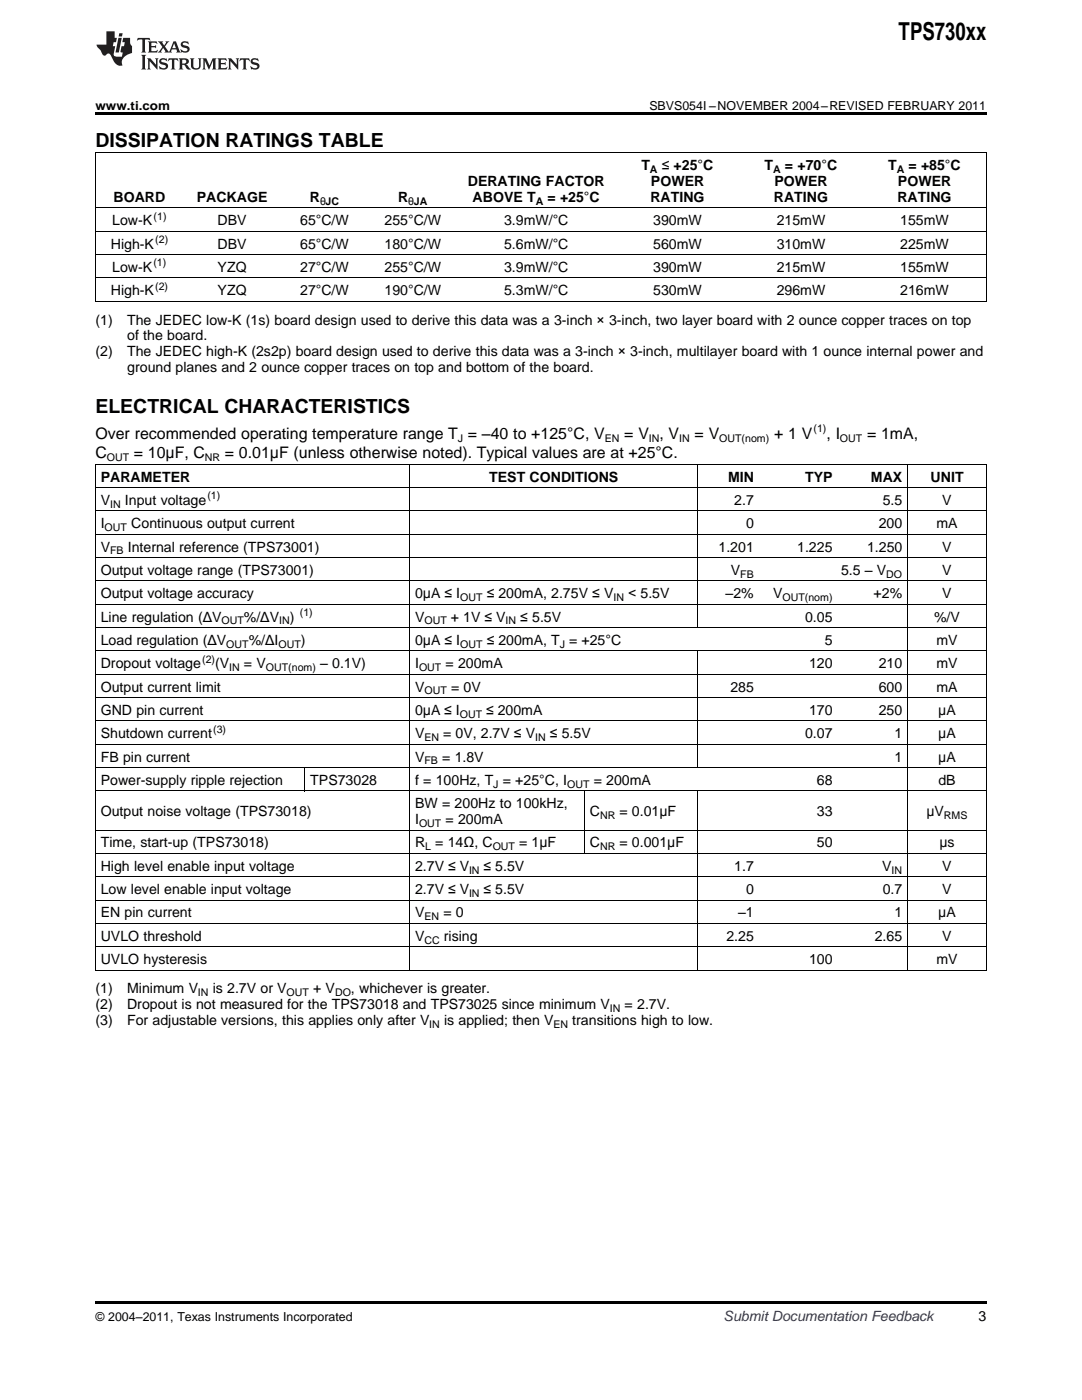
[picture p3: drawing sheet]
<svg xmlns="http://www.w3.org/2000/svg" width="216mm" height="279mm" viewBox="0 0 216 279" stroke-linecap="round" stroke-linejoin="round" font-family="sans-serif">
<defs><g id="words">
<text font-size="4.9" x="179.3" y="7.9">TPS730xx</text>
<g font-size="3.9">
<text x="19" y="29.3">DISSIPATION RATINGS TABLE</text>
<text x="19" y="82.4">ELECTRICAL CHARACTERISTICS</text>
</g>
<g font-size="3.2">
<text x="19" y="87.6">Over recommended operating temperature range T = –40 to +125°C, V</text>
<text x="124.6" y="87.6">= V , V</text>
<text x="138.6" y="87.6">= V</text>
<text x="154.4" y="87.6">+ 1 V</text>
<text x="164.9" y="87.6">, I</text>
<text x="173" y="87.6">= 1mA,</text>
<text x="19" y="91.4">C</text>
<text x="26.7" y="91.4">= 10μF, C</text>
<text x="44.9" y="91.4">= 0.01μF (unless otherwise noted). Typical values are at +25°C.</text>
</g>
<g font-size="2.8">
<text x="128" y="33.9">T</text>
<text x="132" y="33.9">≤ +25°C</text>
<text x="152.6" y="33.9">T</text>
<text x="156.6" y="33.9">= +70°C</text>
<text x="177.2" y="33.9">T</text>
<text x="181.3" y="33.9">= +85°C</text>
<text x="22.6" y="40.3">BOARD</text>
<text x="39.3" y="40.3">PACKAGE</text>
<text x="61.8" y="40.3">R</text>
<text x="79.4" y="40.3">R</text>
<text x="93.3" y="37.1">DERATING FACTOR</text>
<text x="94.3" y="40.3">ABOVE T</text>
<text x="109.3" y="40.3">= +25°C</text>
<text x="129.8" y="40.3">RATING</text>
<text x="129.9" y="37.1">POWER</text>
<text x="154.4" y="40.3">RATING</text>
<text x="154.5" y="37.1">POWER</text>
<text x="179.1" y="40.3">RATING</text>
<text x="179.2" y="37.1">POWER</text>
<text x="22.4" y="44.9">Low-K</text>
<text x="43.4" y="44.9">DBV</text>
<text x="59.9" y="44.9">65°C/W</text>
<text x="76.7" y="44.9">255°C/W</text>
<text x="100.6" y="44.9">3.9mW/°C</text>
<text x="130.4" y="44.9">390mW</text>
<text x="155" y="44.9">215mW</text>
<text x="179.6" y="44.9">155mW</text>
<text x="22.1" y="49.6">High-K</text>
<text x="43.4" y="49.6">DBV</text>
<text x="59.9" y="49.6">65°C/W</text>
<text x="76.7" y="49.6">180°C/W</text>
<text x="100.6" y="49.6">5.6mW/°C</text>
<text x="130.4" y="49.6">560mW</text>
<text x="155" y="49.6">310mW</text>
<text x="179.6" y="49.6">225mW</text>
<text x="22.1" y="58.9">High-K</text>
<text x="22.4" y="54.3">Low-K</text>
<text x="43.4" y="54.3">YZQ</text>
<text x="43.4" y="58.9">YZQ</text>
<text x="59.9" y="54.3">27°C/W</text>
<text x="59.9" y="58.9">27°C/W</text>
<text x="76.7" y="54.3">255°C/W</text>
<text x="76.7" y="58.9">190°C/W</text>
<text x="100.6" y="54.3">3.9mW/°C</text>
<text x="100.6" y="58.9">5.3mW/°C</text>
<text x="130.4" y="54.3">390mW</text>
<text x="130.4" y="58.9">530mW</text>
<text x="155" y="54.3">215mW</text>
<text x="155" y="58.9">296mW</text>
<text x="179.6" y="54.3">155mW</text>
<text x="179.6" y="58.9">216mW</text>
<text x="19" y="64.8">(1)</text>
<text x="25.4" y="64.8">The JEDEC low-K (1s) board design used to derive this data was a 3-inch × 3-inch, two layer board with 2 ounce copper traces on top</text>
<text x="19" y="71.1">(2)</text>
<text x="25.4" y="71.1">The JEDEC high-K (2s2p) board design used to derive this data was a 3-inch × 3-inch, multilayer board with 1 ounce internal power and</text>
<text x="25.4" y="67.9">of the board.</text>
<text x="25.4" y="74.3">ground planes and 2 ounce copper traces on top and bottom of the board.</text>
<text x="20.1" y="96.1">PARAMETER</text>
<text x="20.1" y="100.8">V</text>
<text x="24.9" y="100.8">Input voltage</text>
<text x="97.6" y="96.1">TEST CONDITIONS</text>
<text x="145.3" y="96.1">MIN</text>
<text x="146.5" y="100.8">2.7</text>
<text x="160.7" y="96.1">TYP</text>
<text x="173.8" y="96.1">MAX</text>
<text x="176.1" y="100.8">5.5</text>
<text x="185.7" y="96.1">UNIT</text>
<text x="188" y="100.8">V</text>
<text x="20.1" y="105.4">I</text>
<text x="26.2" y="105.4">Continuous output current</text>
<text x="148.9" y="105.4">0</text>
<text x="175.3" y="105.4">200</text>
<text x="186.9" y="105.4">mA</text>
<text x="20.1" y="110.1">V</text>
<text x="25.5" y="110.1">Internal reference (TPS73001)</text>
<text x="143.4" y="110.1">1.201</text>
<text x="159.1" y="110.1">1.225</text>
<text x="173" y="110.1">1.250</text>
<text x="188" y="110.1">V</text>
<text x="20.1" y="114.7">Output voltage range (TPS73001)</text>
<text x="20.1" y="119.4">Output voltage accuracy</text>
<text x="82.8" y="119.4">0μA ≤ I</text>
<text x="97.1" y="119.4">≤ 200mA, 2.75V ≤ V</text>
<text x="125.3" y="119.4">&lt; 5.5V</text>
<text x="144.8" y="119.4">–2%</text>
<text x="145.8" y="114.7">V</text>
<text x="154.3" y="119.4">V</text>
<text x="167.8" y="114.7">5.5 – V</text>
<text x="174.3" y="119.4">+2%</text>
<text x="188" y="114.7">V</text>
<text x="188" y="119.4">V</text>
<text x="20.1" y="124">Line regulation (ΔV</text>
<text x="48.7" y="124">%/ΔV</text>
<text x="57.8" y="124">)</text>
<text x="82.8" y="124">V</text>
<text x="90" y="124">+ 1V ≤ V</text>
<text x="103.8" y="124">≤ 5.5V</text>
<text x="160.7" y="124">0.05</text>
<text x="186.4" y="124">%/V</text>
<text x="20.1" y="128.7">Load regulation (ΔV</text>
<text x="49.6" y="128.7">%/ΔI</text>
<text x="60" y="128.7">)</text>
<text x="82.8" y="128.7">0μA ≤ I</text>
<text x="97.1" y="128.7">≤ 200mA, T = +25°C</text>
<text x="164.6" y="128.7">5</text>
<text x="186.9" y="128.7">mV</text>
<text x="20.1" y="133.3">Dropout voltage</text>
<text x="42.9" y="133.3">(V</text>
<text x="48.7" y="133.3">= V</text>
<text x="63.9" y="133.3">– 0.1V)</text>
<text x="82.8" y="133.3">I</text>
<text x="88.9" y="133.3">= 200mA</text>
<text x="161.4" y="133.3">120</text>
<text x="175.3" y="133.3">210</text>
<text x="186.9" y="133.3">mV</text>
<text x="20.1" y="138">Output current limit</text>
<text x="20.1" y="142.7">GND pin current</text>
<text x="82.8" y="138">V</text>
<text x="82.8" y="142.7">0μA ≤ I</text>
<text x="90" y="138">= 0V</text>
<text x="97" y="142.7">≤ 200mA</text>
<text x="145.7" y="138">285</text>
<text x="161.4" y="142.7">170</text>
<text x="175.3" y="138">600</text>
<text x="175.3" y="142.7">250</text>
<text x="186.9" y="138">mA</text>
<text x="187.2" y="142.7">μA</text>
<text x="20.1" y="147.3">Shutdown current</text>
<text x="82.8" y="147.3">V</text>
<text x="88.4" y="147.3">= 0V, 2.7V ≤ V</text>
<text x="109.7" y="147.3">≤ 5.5V</text>
<text x="160.7" y="147.3">0.07</text>
<text x="178.5" y="147.3">1</text>
<text x="187.2" y="147.3">μA</text>
<text x="20.1" y="152">FB pin current</text>
<text x="82.8" y="152">V</text>
<text x="88.2" y="152">= 1.8V</text>
<text x="178.5" y="152">1</text>
<text x="187.2" y="152">μA</text>
<text x="20.1" y="156.6">Power-supply ripple rejection</text>
<text x="61.9" y="156.6">TPS73028</text>
<text x="82.8" y="156.6">f = 100Hz, T = +25°C, I</text>
<text x="82.8" y="161.3">BW = 200Hz to 100kHz,</text>
<text x="118.5" y="156.6">= 200mA</text>
<text x="163" y="156.6">68</text>
<text x="187.3" y="156.6">dB</text>
<text x="20.1" y="162.9">Output noise voltage (TPS73018)</text>
<text x="82.8" y="164.5">I</text>
<text x="88.9" y="164.5">= 200mA</text>
<text x="117.7" y="162.9">C</text>
<text x="123.6" y="162.9">= 0.01μF</text>
<text x="163" y="162.9">33</text>
<text x="184.9" y="162.9">μV</text>
<text x="20.1" y="169.1">Time, start-up (TPS73018)</text>
<text x="20.1" y="173.8">High level enable input voltage</text>
<text x="82.8" y="169.1">R</text>
<text x="82.8" y="173.8">2.7V ≤ V</text>
<text x="86.9" y="169.1">= 14Ω, C</text>
<text x="96.5" y="173.8">≤ 5.5V</text>
<text x="103.6" y="169.1">= 1μF</text>
<text x="117.7" y="169.1">C</text>
<text x="123.6" y="169.1">= 0.001μF</text>
<text x="146.5" y="173.8">1.7</text>
<text x="163" y="169.1">50</text>
<text x="176" y="173.8">V</text>
<text x="187.5" y="169.1">μs</text>
<text x="188" y="173.8">V</text>
<text x="20.1" y="178.4">Low level enable input voltage</text>
<text x="82.8" y="178.4">2.7V ≤ V</text>
<text x="96.5" y="178.4">≤ 5.5V</text>
<text x="148.9" y="178.4">0</text>
<text x="176.1" y="178.4">0.7</text>
<text x="188" y="178.4">V</text>
<text x="20.1" y="183.1">EN pin current</text>
<text x="82.8" y="183.1">V</text>
<text x="88.5" y="183.1">= 0</text>
<text x="147.3" y="183.1">–1</text>
<text x="178.5" y="183.1">1</text>
<text x="187.2" y="183.1">μA</text>
<text x="20.1" y="187.7">UVLO threshold</text>
<text x="82.8" y="187.7">V</text>
<text x="88.6" y="187.7">rising</text>
<text x="145" y="187.7">2.25</text>
<text x="174.6" y="187.7">2.65</text>
<text x="188" y="187.7">V</text>
<text x="20.1" y="192.4">UVLO hysteresis</text>
<text x="161.4" y="192.4">100</text>
<text x="186.9" y="192.4">mV</text>
<text x="19" y="198.3">(1)</text>
<text x="19" y="201.4">(2)</text>
<text x="25.4" y="198.3">Minimum V</text>
<text x="25.4" y="201.4">Dropout is not measured for the TPS73018 and TPS73025 since minimum V</text>
<text x="42.4" y="198.3">is 2.7V or V</text>
<text x="62.5" y="198.3">+ V</text>
<text x="70" y="198.3">, whichever is greater.</text>
<text x="124.6" y="201.4">= 2.7V.</text>
<text x="19" y="204.6">(3)</text>
<text x="25.4" y="204.6">For adjustable versions, this applies only after V</text>
<text x="88.6" y="204.6">is applied; then V</text>
<text x="114.2" y="204.6">transitions high to low.</text>
<text x="195.3" y="263.6">3</text>
</g>
<text font-size="2.8" fill="#0000c8" x="144.4" y="263.6">Submit Documentation Feedback</text>
<g font-size="2.5">
<text x="19" y="21.9">www.ti.com</text>
<text x="129.6" y="21.9">SBVS054I –NOVEMBER 2004–REVISED FEBRUARY 2011</text>
<text x="19" y="263.6">© 2004–2011, Texas Instruments Incorporated</text>
</g>
<g font-size="2.1">
<text x="129.7" y="34.5">A</text>
<text x="154.3" y="34.5">A</text>
<text x="178.9" y="34.5">A</text>
<text x="63.9" y="40.9">θJC</text>
<text x="81.5" y="40.9">θJA</text>
<text x="106.9" y="40.9">A</text>
<text x="30.6" y="43.8">(1)</text>
<text x="30.6" y="53.1">(1)</text>
<text x="31" y="48.5">(2)</text>
<text x="31" y="57.8">(2)</text>
<text x="91.4" y="88.2">J</text>
<text x="120.7" y="88.2">EN</text>
<text x="129.5" y="88.2">IN</text>
<text x="135.5" y="88.2">IN</text>
<text x="143.5" y="88.2">OUT(nom)</text>
<text x="162.3" y="86.3">(1)</text>
<text x="167.6" y="88.2">OUT</text>
<text x="21.3" y="92.1">OUT</text>
<text x="40.9" y="92.1">NR</text>
<text x="22" y="101.3">IN</text>
<text x="41.4" y="99.6">(1)</text>
<text x="20.9" y="106">OUT</text>
<text x="22" y="110.6">FB</text>
<text x="91.8" y="119.9">OUT</text>
<text x="122.4" y="119.9">IN</text>
<text x="147.7" y="115.3">FB</text>
<text x="156.1" y="119.9">OUT(nom)</text>
<text x="176.8" y="115.3">DO</text>
<text x="44.2" y="124.6">OUT</text>
<text x="55.7" y="124.6">IN</text>
<text x="59.8" y="122.9">(1)</text>
<text x="84.7" y="124.6">OUT</text>
<text x="100.9" y="124.6">IN</text>
<text x="45.2" y="129.3">OUT</text>
<text x="55.6" y="129.3">OUT</text>
<text x="91.8" y="129.3">OUT</text>
<text x="111.7" y="129.3">J</text>
<text x="40.3" y="132.2">(2)</text>
<text x="45.7" y="133.9">IN</text>
<text x="53.1" y="133.9">OUT(nom)</text>
<text x="83.6" y="133.9">OUT</text>
<text x="84.7" y="138.6">OUT</text>
<text x="91.8" y="143.2">OUT</text>
<text x="42.5" y="146.2">(3)</text>
<text x="84.7" y="147.9">EN</text>
<text x="106.8" y="147.9">IN</text>
<text x="84.7" y="152.5">FB</text>
<text x="98.4" y="157.2">J</text>
<text x="113.2" y="157.2">OUT</text>
<text x="83.6" y="165">OUT</text>
<text x="119.7" y="163.4">NR</text>
<text x="188.3" y="163.4">RMS</text>
<text x="84.8" y="169.7">L</text>
<text x="98.3" y="169.7">OUT</text>
<text x="119.7" y="169.7">NR</text>
<text x="93.6" y="174.3">IN</text>
<text x="93.6" y="179">IN</text>
<text x="177.9" y="174.3">IN</text>
<text x="84.7" y="183.7">EN</text>
<text x="84.7" y="188.3">CC</text>
<text x="39.5" y="198.8">IN</text>
<text x="57.2" y="198.8">OUT</text>
<text x="66.9" y="198.8">DO</text>
<text x="121.7" y="202">IN</text>
<text x="85.7" y="205.2">IN</text>
<text x="110.4" y="205.2">EN</text>
</g>
</g></defs>
<g fill="#231f20">
<path d="M27.5 7.6l-.1 .5 .4-.2h.6v.1v2.1l-.2 .4h1l-.3-.4v-2.1l.1-.1h.5l.5 .2-.2-.5zM29.5 8.3l.2 .3v1.5l-.2 .4h1.8l.2-.6a1.04 1.04 0 0 1-1.3 .2v-.7h.6l.3 .2v-.6l-.3 .2h-.6v-.6l.8-.1 .4 .3-.2-.5zM31.5 8.3l.9 1.1-.9 1.1h.8l-.2-.2 .5-.7 .4 .7-.2 .2h1.5l-.1-.2 .1-.4h.9l.1 .4-.2 .2h1l-.3-.3-.7-1.9h-.5l-.9 2-.8-1 .9-1h-.8l.1 .3-.3 .5-.4-.6 .2-.2zM34.7 8.6l.4 1h-.7zM36.3 8.4a.63 .63 0 0 0-.2 .7 .63 .63 0 0 0 .6 .4l.6 .2 .1 .2a.75 .75 0 0 1-.7 .4 .75 .75 0 0 1-.6-.5l.1 .7 .1-.1a1.11 1.11 0 0 0 1.5-.6 1.13 1.13 0 0 0-1.2-.8l-.1-.4a1.04 1.04 0 0 1 1.2 .2l-.2-.5-.1 .1-.5-.2zM28.2 10.9l.2 .4v2.2l-.2 .4h1l-.3-.4v-2.2l.3-.4zM29.3 11.6l.3 .4v1.5l-.3 .4h.8l-.2-.4v-1.3l1.5 1.7v-1.9l.2-.4h-.7l.2 .4v.9l-1.1-1.3zM32 11.8a.62 .62 0 0 0-.2 .7 .62 .62 0 0 0 .6 .4l.6 .1 .1 .3a.76 .76 0 0 1-.7 .3 .76 .76 0 0 1-.6-.4l.1 .7 .1-.1a1.11 1.11 0 0 0 1.5-.6 1.13 1.13 0 0 0-1.2-.8l-.1-.4a1.04 1.04 0 0 1 1.2 .2l-.2-.6-.1 .1-.5-.1zM33.7 11.6l-.2 .6a.61 .61 0 0 1 .8-.3v1.6l-.2 .4h.9l-.2-.4v-1.6a.63 .63 0 0 1 .8 .3l-.2-.6zM35.6 11.6l.3 .4v1.5l-.3 .4h1l-.2-.2v-.8l.5 .2a.76 .76 0 0 0 1.2 .7l-1-1a.58 .58 0 0 0 .6-.5 .58 .58 0 0 0-.5-.6zM36.4 11.9h.1a.45 .45 0 0 1 .5 .1 .45 .45 0 0 1 .1 .5l-.7 .2zM37.9 11.6l.2 .2a2.17 2.17 0 0 0 .3 1.9 .99 .99 0 0 0 1.6-.6v-1.1l.2-.4h-.7l.2 .2a1.92 1.92 0 0 1-.2 1.8 .6 .6 0 0 1-.9-.5v-1.1l.2-.4zM40.4 11.6l.2 .4v1.5l-.2 .4h.7l-.2-.4v-1.4l.8 1.8 .8-1.8v1.4l-.2 .4h.9l-.2-.4v-1.5l.2-.4h-.8l-.6 1.5-.6-1.5zM43.4 11.6l.2 .4v1.5l-.2 .4h1.8l.2-.6a1.04 1.04 0 0 1-1.3 .1v-.6h.5l.4 .2v-.6l-.4 .2h-.5v-.7h.8l.3 .3-.1-.6zM45.5 11.6l.2 .4v1.5l-.2 .4h.7l-.2-.4v-1.3l1.5 1.7v-1.9l.2-.4h-.7l.2 .4v.9l-1.1-1.3zM47.9 11.6l-.1 .6a.61 .61 0 0 1 .8-.3v1.6l-.3 .4h1l-.3-.4 .1-1.6a.63 .63 0 0 1 .7 .3l-.1-.6zM50.2 11.8a.62 .62 0 0 0-.2 .7 .62 .62 0 0 0 .6 .4l.6 .1 .2 .3a.76 .76 0 0 1-.8 .3 .76 .76 0 0 1-.6-.4l.1 .7 .2-.1a1.11 1.11 0 0 0 1.5-.6 1.13 1.13 0 0 0-1.3-.8l-.1-.4a1.04 1.04 0 0 1 1.2 .2l-.1-.6-.2 .1-.5-.1z"/>
<path d="M21.2 6.3v2.6h-1.9l.1 .4 .7 .9a.91 .91 0 0 0 1 .8 .56 .56 0 0 1 .5-.3 .56 .56 0 0 1 .5 .3l.4 .8a1.53 1.53 0 0 0 1.9 1.2 1.54 1.54 0 0 1 1-2.1l.9-.3v-1.4a1.52 1.52 0 0 1-.3-1.6h-1.4l-.2 .8h.5l-.2 .8h-.4l-.2 1v.2l.4 .1-.2 .8a1.93 1.93 0 0 1-1.6-.3l.3-1.8h-.5l.2-.8h.4l.2-.8h-.4v-1.3zM23.6 7.6l-.6 2.9h.7l.6-2.9zM23.8 6.6l-.1 .7h.6l.2-.7z"/>
</g>
<path d="M19 22.5h177.8v.5h-177.8zM19 259.7h177.8v.5h-177.8z" fill="#000"/>
<g fill="none" stroke="#000" stroke-width=".2">
<path d="M19 30.5h177.8M19.1 30.6v29.6M196.8 30.6v29.6M19 55.5h177.8M19 50.8h177.8M19 46.2h177.8M19 41.5h177.8M19 60.1h177.8M19 97.3h177.8M19 92.7h177.8M19.1 92.7v101M81.7 92.7v101"/>
<path d="M139.3 92.7v32.6M181.1 92.7v101M196.8 92.7v101M19 115.9h177.8M19 111.3h177.8M19 106.6h177.8M19 102h177.8M19 139.2h177.8M19 134.6h177.8M19 129.9h177.8M19 125.3h177.8M19 120.6h177.8"/>
<path d="M139.3 130v23.2M19 157.9h177.8M19 153.2h177.8M19 148.5h177.8M19 143.9h177.8M60.8 153.2v4.7M116.6 157.9v12.5M139.3 157.9v35.8M19 179.7h177.8M19 175h177.8M19 170.3h177.8M19 165.7h177.8"/>
<path d="M19 193.6h177.8M19 189h177.8M19 184.3h177.8"/>
</g>
<use href="#words"/>
</svg>
